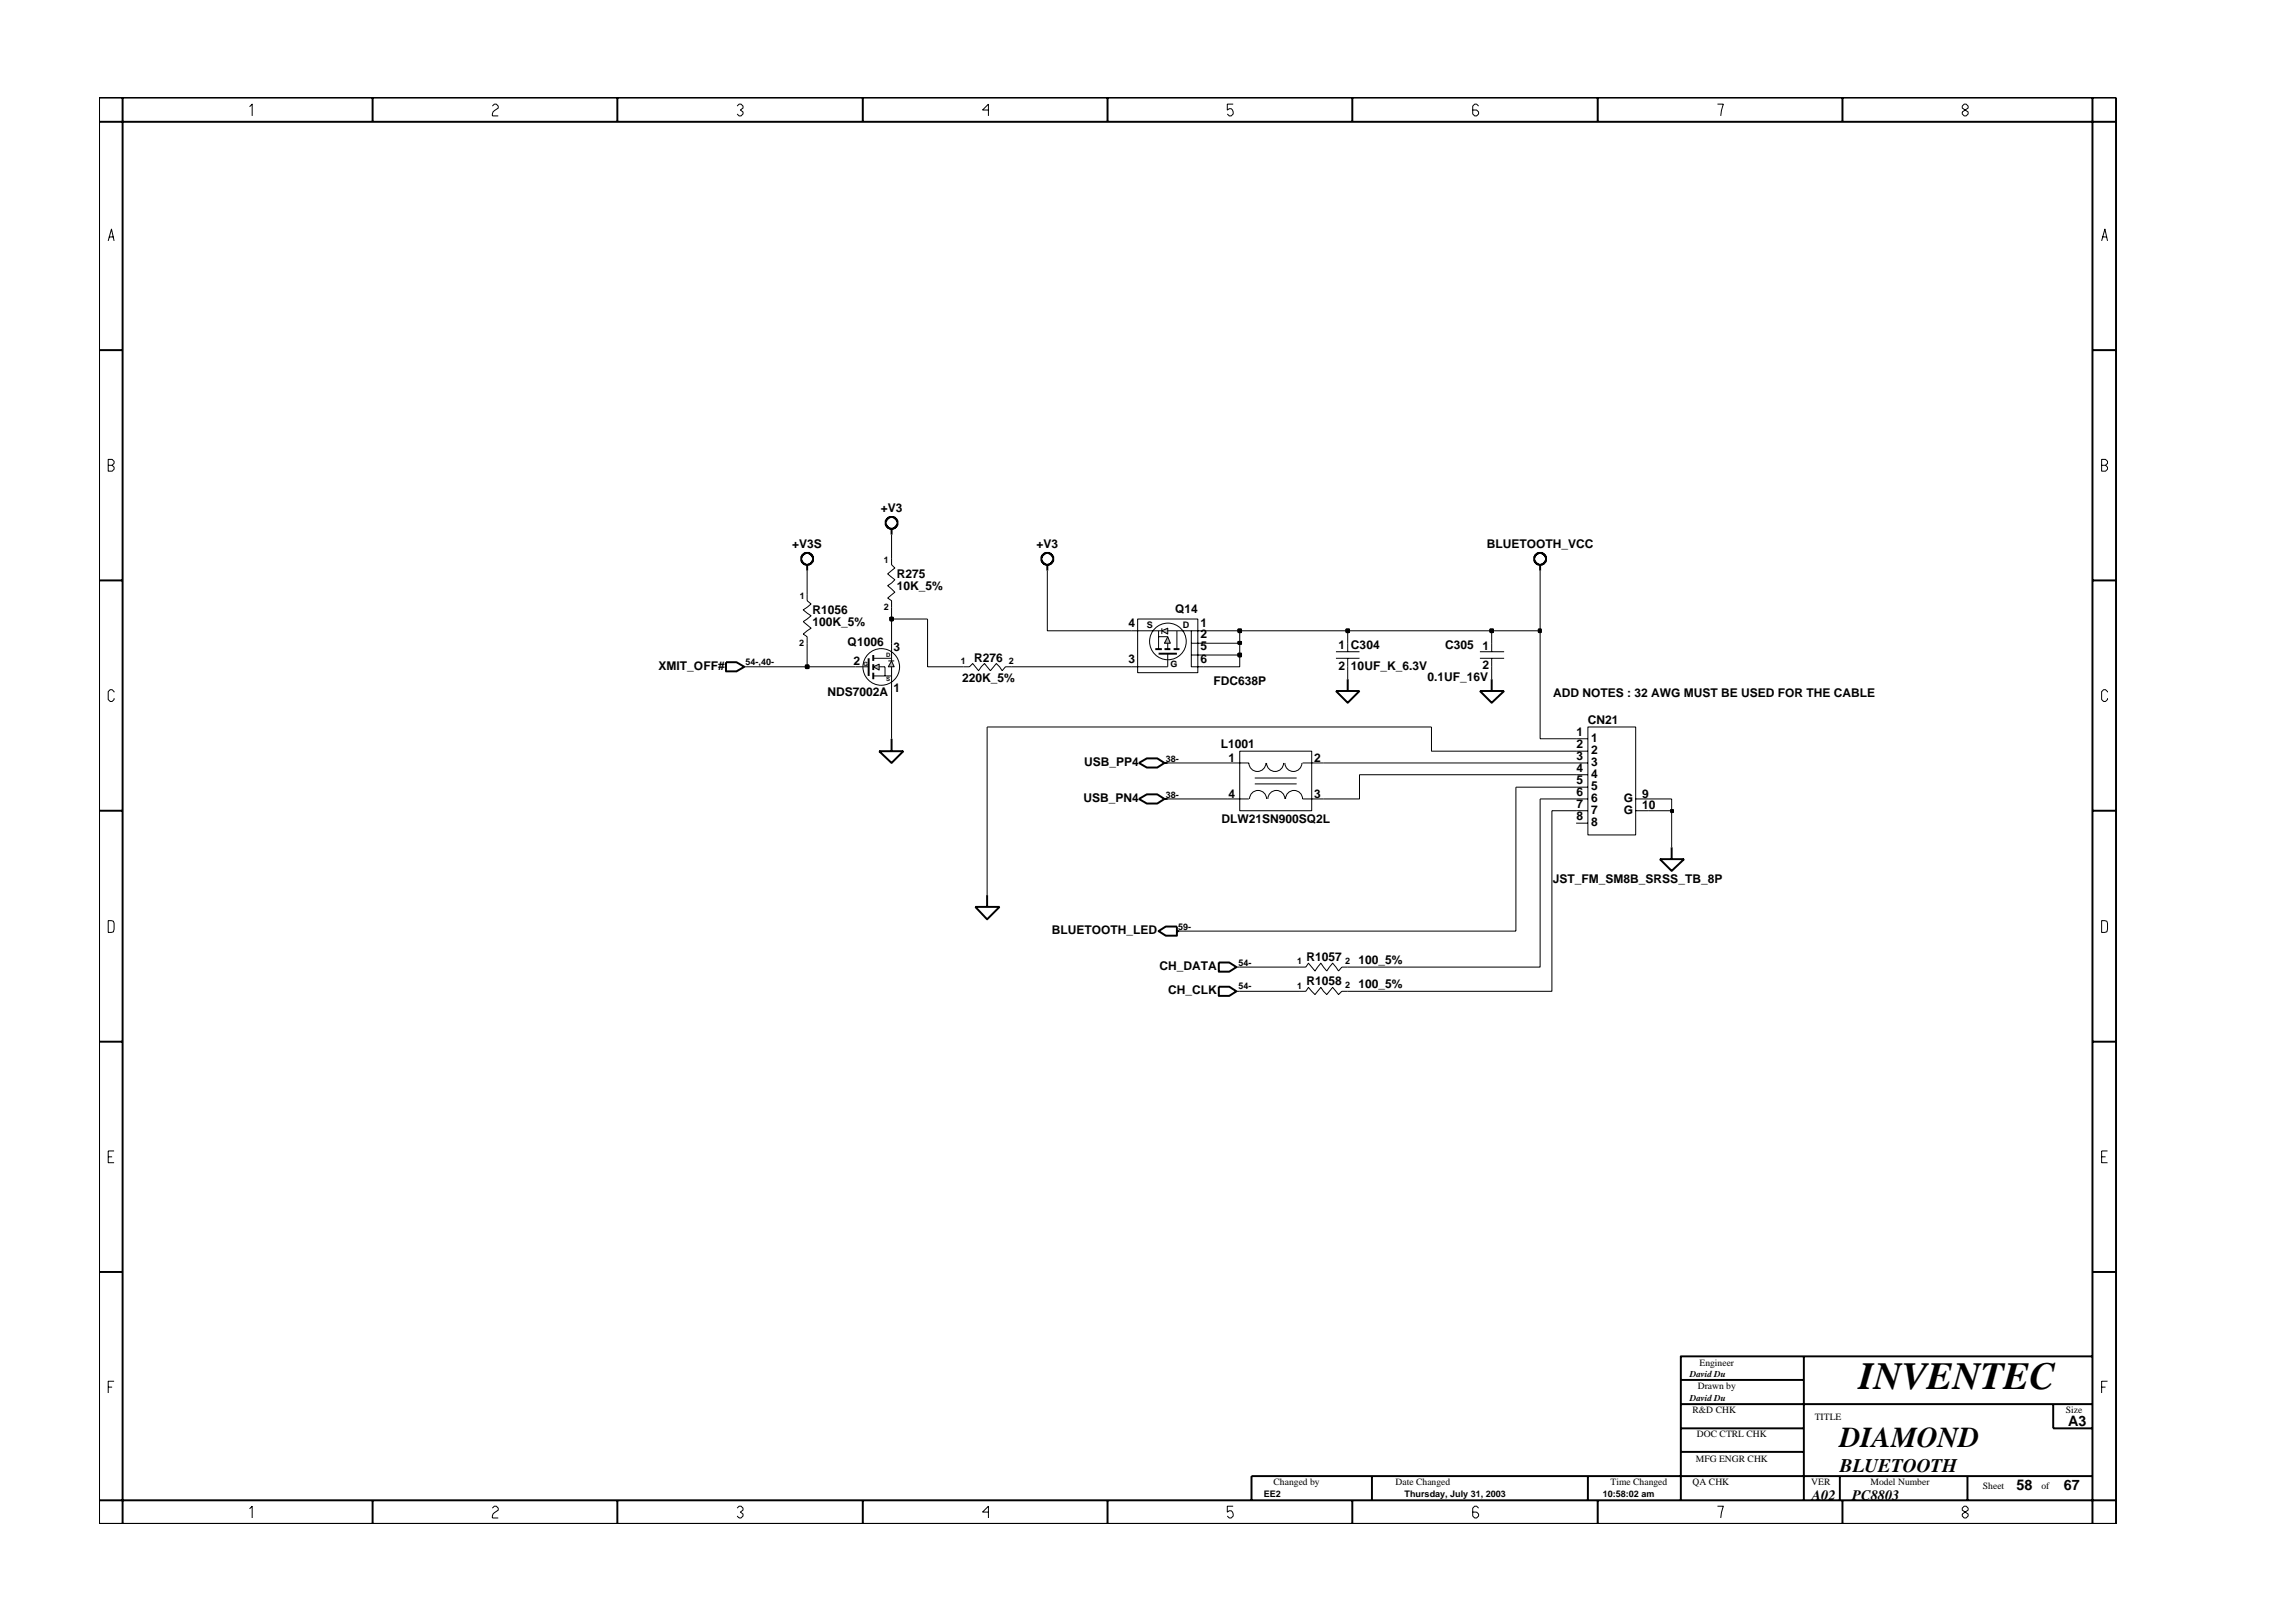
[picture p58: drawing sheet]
<svg xmlns="http://www.w3.org/2000/svg" width="297mm" height="210mm" viewBox="0 0 297 210" stroke-linecap="round" stroke-linejoin="round" font-family="sans-serif">
<defs><g id="words">
<text font-size="5" x="240.5" y="179.7">INVENTEC</text>
<text font-size="3.7" x="238" y="187.3">DIAMOND</text>
<text font-size="2.5" x="238" y="190.4">BLUETOOTH</text>
<g font-size="1.9">
<text x="267.6" y="184.6">A3</text>
<text x="234.4" y="194.1">A02</text>
<text x="239.6" y="194.1">PC8803</text>
<text x="260.9" y="192.9">58</text>
<text x="267" y="192.9">67</text>
</g>
<g font-size="1.6">
<text x="102.5" y="70.9">+V3S</text>
<text x="113.9" y="66.3">+V3</text>
<text x="134.1" y="70.9">+V3</text>
<text x="192.3" y="70.9">BLUETOOTH_VCC</text>
<text x="116" y="74.9">R275</text>
<text x="116" y="76.4">10K_5%</text>
<text x="105.1" y="81">100K_5%</text>
<text x="105.1" y="79.5">R1056</text>
<text x="109.7" y="83.6">Q1006</text>
<text x="146" y="81.1">4</text>
<text x="152" y="79.3">Q14</text>
<text x="155.3" y="81.1">1</text>
<text x="155.3" y="82.6">2</text>
<text x="85.2" y="86.7">XMIT_OFF#</text>
<text x="110.4" y="86.1">2</text>
<text x="115.6" y="84.3">3</text>
<text x="115.6" y="89.5">1</text>
<text x="124.5" y="88.3">220K_5%</text>
<text x="126" y="85.6">R276</text>
<text x="146" y="85.7">3</text>
<text x="155.3" y="84.1">5</text>
<text x="155.3" y="85.7">6</text>
<text x="157" y="88.6">FDC638P</text>
<text x="173.2" y="84">1 C304</text>
<text x="173.2" y="86.7">2</text>
<text x="174.8" y="86.7">10UF_K_6.3V</text>
<text x="184.7" y="88.1">0.1UF_16V</text>
<text x="187" y="84">C305</text>
<text x="191.8" y="84.2">1</text>
<text x="191.8" y="86.5">2</text>
<text x="107.1" y="90.1">NDS7002A</text>
<text x="200.9" y="90.2">ADD NOTES : 32 AWG MUST BE USED FOR THE CABLE</text>
<text x="204" y="95.2">1</text>
<text x="205.4" y="93.7">CN21</text>
<text x="140.3" y="99.1">USB_PP4</text>
<text x="157.9" y="96.8">L1001</text>
<text x="158.9" y="98.6">1</text>
<text x="170" y="98.6">2</text>
<text x="204" y="96.7">2</text>
<text x="204" y="98.4">3</text>
<text x="204" y="99.9">4</text>
<text x="204" y="101.4">5</text>
<text x="205.8" y="96">1</text>
<text x="205.8" y="97.6">2</text>
<text x="205.8" y="99.2">3</text>
<text x="205.8" y="100.7">4</text>
<text x="140.2" y="103.8">USB_PN4</text>
<text x="158" y="106.5">DLW21SN900SQ2L</text>
<text x="158.9" y="103.2">4</text>
<text x="170" y="103.2">3</text>
<text x="204" y="103">6</text>
<text x="204" y="104.5">7</text>
<text x="204" y="106.1">8</text>
<text x="205.8" y="102.2">5</text>
<text x="205.8" y="103.8">6</text>
<text x="205.8" y="105.3">7</text>
<text x="205.8" y="106.9">8</text>
<text x="210.1" y="105.3">G</text>
<text x="210.1" y="103.8">G</text>
<text x="212.5" y="103.2">9</text>
<text x="212.5" y="104.7">10</text>
<text x="200.9" y="114.3">JST_FM_SM8B_SRSS_TB_8P</text>
<text x="136.1" y="120.9">BLUETOOTH_LED</text>
<text x="150" y="125.6">CH_DATA</text>
<text x="169" y="124.4">R1057</text>
<text x="175.7" y="124.7">100_5%</text>
<text x="151.1" y="128.6">CH_CLK</text>
<text x="169" y="127.5">R1058</text>
<text x="175.7" y="127.9">100_5%</text>
</g>
<g font-size="1.2">
<text x="103.5" y="77.6">1</text>
<text x="114.3" y="72.8">1</text>
<text x="103.4" y="83.6">2</text>
<text x="114.3" y="78.9">2</text>
<text x="148.4" y="81.3">S</text>
<text x="153" y="81.3">D</text>
<text x="96.5" y="86.1">54-,40-</text>
<text x="124.3" y="86">1</text>
<text x="130.5" y="86">2</text>
<text x="151.4" y="86.4">G</text>
<text x="150.8" y="98.6">38-</text>
<text x="150.8" y="103.2">38-</text>
<text x="152.4" y="120.3">59-</text>
<text x="160.2" y="125">54-</text>
<text x="167.8" y="124.8">1</text>
<text x="174" y="124.7">2</text>
<text x="160.2" y="128">54-</text>
<text x="167.8" y="127.9">1</text>
<text x="174" y="127.9">2</text>
<text x="218.6" y="178.2">David Du</text>
<text x="219.6" y="179.8">Drawn by</text>
<text x="219.9" y="176.7">Engineer</text>
<text x="218.6" y="181.3">David Du</text>
<text x="219" y="182.9">R&amp;D CHK</text>
<text x="234.8" y="183.8">TITLE</text>
<text x="267.3" y="182.9">Size</text>
<text x="219.4" y="189.2">MFG ENGR CHK</text>
<text x="219.5" y="186">DOC CTRL CHK</text>
<text x="163.5" y="193.7">EE2</text>
<text x="164.8" y="192.2">Changed by</text>
<text x="180.6" y="192.2">Date Changed</text>
<text x="181.7" y="193.7">Thursday, July 31, 2003</text>
<text x="207.4" y="193.7">10:58:02 am</text>
<text x="208.4" y="192.2">Time Changed</text>
<text x="219" y="192.2">QA CHK</text>
<text x="234.3" y="192.2">VER</text>
<text x="242" y="192.2">Model Number</text>
<text x="256.5" y="192.7">Sheet</text>
<text x="264.1" y="192.7">of</text>
</g>
<g font-size=".8">
<text x="111.7" y="86.2">G</text>
<text x="114.7" y="85">D</text>
<text x="114.7" y="88.2">S</text>
</g>
</g></defs>
<g fill="none" stroke="#000" stroke-width=".25">
<path d="M134.8 71.9l.3-.2a.61 .61 0 0 1 .8 0l.4 .4v.5l-.6 .5h-.5v-.1h-.1l-.3-.3v-.1h-.1zM135.5 73.1v.7M93.9 85.7h1.4l1 .6-1 .6h-1.4zM113.7 97.2h3.2l-1.6 1.5zM115.3 95.6v1.6M147.3 98.7l1.1-.6h1.3l1 .6-1 .6h-1.3zM149.9 84.6h2.4M150.7 98.7h.4M172.8 89.4h3.1l-1.5 1.5zM174.4 87.9v1.5M191.5 89.4h3.1l-1.6 1.5zM193 87.9v1.5"/>
<path d="M126.2 117.4h3.1l-1.6 1.6zM127.7 115.8v1.6M147.3 103.4l1.1-.6h1.3l1 .6-1 .6h-1.3zM150.7 103.4h.4"/>
</g>
<g fill="none" stroke="#000" stroke-width=".13">
<path d="M96.3 86.3h.3M151.1 84.6v1.7M158.9 98.7h2.7a1.1 1.1 0 0 0 1.1 1.1 1.1 1.1 0 0 0 1.1-1.1M160.4 97.2h9.3v7.7h-9.3zM163.9 98.7a1.1 1.1 0 0 0 1.1 1.1 1.1 1.1 0 0 0 1.1-1.1M166.2 98.7a1.1 1.1 0 0 0 1.1 1.1 1.1 1.1 0 0 0 1.1-1.1M168.5 98.7h2.7M172.8 84.3h3.1M172.8 85.2h3.1M174.4 83.2v1.1M174.4 85.2v1.1M191.5 84.3h3.1"/>
<path d="M191.5 85.2h3.1M193 83.2v1.1M193 85.2v1.1M203.9 97.2h1.5M203.9 95.6h1.5M203.9 98.7h1.5M205.4 94.1h6.2v13.9h-6.2zM158.9 103.4h2.7M161.7 103.4a1.1 1.1 0 0 1 1.1-1.1 1.1 1.1 0 0 1 1.1 1.1M162.3 101.4h5.5M162.3 100.7h5.5M164 103.4a1.1 1.1 0 0 1 1.1-1.1 1.1 1.1 0 0 1 1.1 1.1"/>
<path d="M166.3 103.4a1.1 1.1 0 0 1 1.1-1.1 1.1 1.1 0 0 1 1.1 1.1h2.7M203.9 100.3h1.5M203.9 103.4h1.5M203.9 101.9h1.5M203.9 106.5h1.5M203.9 104.9h1.5M211.6 103.4h1.6M211.6 104.9h1.6"/>
</g>
<path d="M150.3 81.6l.8-.3v.8z" fill-rule="evenodd" fill="#b3b3b3" stroke="#000" stroke-width=".13"/>
<path d="M150.3 81.3v.8" fill="none" stroke="#000" stroke-width=".13"/>
<path d="M151.1 82.4l.3 .8h-.7z" fill-rule="evenodd" fill="#b3b3b3" stroke="#000" stroke-width=".13"/>
<path d="M114.7 67.2l.2-.1a.61 .61 0 0 1 .9 0l.3 .3v.5l-.5 .5h-.5v-.1h-.2l-.2-.2v-.2h-.1zM115.3 68.4v.8M198.6 71.9l.2-.2a.61 .61 0 0 1 .9 0l.3 .4v.5l-.5 .5h-.5v-.1h-.2l-.2-.3v-.1h-.1zM199.2 73.1v.7M112.4 85.2v2.3M149.5 84h.8M150.7 84h.7M151.8 84h.8M214.7 111.2h3.2l-1.6 1.5zM216.3 109.7v1.5M149.9 120.5l.9-.6h1.5v1.2h-1.5zM152.3 120.5h.3" fill="none" stroke="#000" stroke-width=".25"/>
<g fill="none" stroke="#000" stroke-width=".13">
<path d="M115.3 72.3v.8l.5 .4-1 .8 1 .7-1 .8 1 .8-1 .8 .5 .3v.9M110.7 86.3h1.7M124.7 86.3h.7l.4-.4 .8 .9 .8-.9 .7 .9 .8-.9 .8 .9 .4-.5h.7M146.4 81.6h3.9M146.4 86.3h4.7M147.2 80.1h7.8v7h-7.8zM149.9 81.6v2.4M149.9 82.4h1.2M151.1 81.6h4.6M151.1 83.2v.8M152.3 81.6v2.4M154.1 81.6v4.7h1.6"/>
<path d="M154.1 84.8h1.6M154.1 83.2h1.6"/>
<circle cx="151.1" cy="83" r="2.37"/>
</g>
<path d="M115.3 85.5l.4 .8h-.8z" fill-rule="evenodd" fill="#b3b3b3" stroke="#000" stroke-width=".13"/>
<path d="M114.9 85.5h.8" fill="none" stroke="#000" stroke-width=".13"/>
<path d="M113 86.3l.7-.3v.7z" fill-rule="evenodd" fill="#b3b3b3" stroke="#000" stroke-width=".13"/>
<path d="M104 71.6h.7h.1l.3 .3 .1 .7h-.1v.1l-.3 .3-.6 .1v-.1h-.2l-.3-.3v-.6v-.2zM104.4 73.1v.7M113 84.8v.7M113 86v.7M113 87.1v.8M157.7 124.6h1.3l1 .6-1 .5h-1.3zM157.7 127.7h1.3l1 .6-1 .6h-1.3z" fill="none" stroke="#000" stroke-width=".25"/>
<g fill="none" stroke="#000" stroke-width=".13">
<path d="M104.4 77v.7l.5 .5-1 .7 1 .8-1 .7 1 .9-1 .8 .5 .3v.8M113 87.5h2.3M113 85.2h2.3M113.7 86.3h.8v1.2M115.3 83.2v2.3M115.3 86.3v3.1M127.7 94.1v21.7M196.1 101.9v18.6h-43.5M199.2 103.4v21.8h-25.6l-.4 .5-.8-1.1-.8 1.1-.7-1.1-.8 1.1-.8-1.1-.4 .6h-8.9M203.9 104.9h-3.1v23.4h-27.2l-.4 .4-.8-.9-.8 .9-.7-.9-.8 .9-.8-.9-.4 .5h-8.9M213.2 104.9h3.1v4.8"/>
<circle cx="114" cy="86.3" r="2.37"/>
</g>
<path d="M216.2 104.8h.2v.3h-.2z" fill-rule="evenodd" fill="#c2c2c2" stroke="#000" stroke-width=".25"/>
<path d="M216.2 104.8h.2v.3h-.2z" fill="none" stroke="#000" stroke-width=".25"/>
<g fill="none" stroke="#000" stroke-width=".13">
<path d="M96.6 86.3h7.8M115.3 89.4v6.2M127.7 94.1h57.5v3.1h18.7M151.1 98.7h7.8M171.2 98.7h32.7M174.4 86.3v1.6M193 86.3v1.6M199.2 81.6v14h4.7M151.1 103.4h7.8M196.1 101.9h7.8M199.2 103.4h4.7M203.9 100.3h-28v3.1h-4.7"/>
<path d="M213.2 103.4h3.1v1.5"/>
</g>
<path d="M104.3 86.1h.3v.4h-.3z" fill-rule="evenodd" fill="#c2c2c2" stroke="#000" stroke-width=".25"/>
<path d="M104.3 86.1h.3v.4h-.3z" fill="none" stroke="#000" stroke-width=".25"/>
<path d="M104.4 83.2v3.1h6.3M120 80.1v6.2h4.7M130.8 86.3h15.6M155.7 84.8h4.7v1.5h-4.7" fill="none" stroke="#000" stroke-width=".13"/>
<path d="M160.2 84.6h.4v.3h-.4z" fill-rule="evenodd" fill="#c2c2c2" stroke="#000" stroke-width=".25"/>
<path d="M160.2 84.6h.4v.3h-.4z" fill="none" stroke="#000" stroke-width=".25"/>
<path d="M115.3 80.1v3.1M155.7 83.2h4.7v1.6" fill="none" stroke="#000" stroke-width=".13"/>
<path d="M160.2 83.1h.4v.2h-.4z" fill-rule="evenodd" fill="#c2c2c2" stroke="#000" stroke-width=".25"/>
<path d="M160.2 83.1h.4v.2h-.4z" fill="none" stroke="#000" stroke-width=".25"/>
<path d="M135.5 73.8v7.8h10.9M155.7 81.6h4.7v1.6M174.4 81.6v1.6M193 81.6v1.6" fill="none" stroke="#000" stroke-width=".13"/>
<path d="M160.2 81.5h.4v.3h-.4z" fill-rule="evenodd" fill="#c2c2c2" stroke="#000" stroke-width=".25"/>
<path d="M160.2 81.5h.4v.3h-.4z" fill="none" stroke="#000" stroke-width=".25"/>
<path d="M160.4 81.6h14" fill="none" stroke="#000" stroke-width=".13"/>
<path d="M174.2 81.5h.3v.3h-.3z" fill-rule="evenodd" fill="#c2c2c2" stroke="#000" stroke-width=".25"/>
<path d="M174.2 81.5h.3v.3h-.3z" fill="none" stroke="#000" stroke-width=".25"/>
<path d="M174.4 81.6h18.6" fill="none" stroke="#000" stroke-width=".13"/>
<path d="M192.8 81.5h.4v.3h-.4z" fill-rule="evenodd" fill="#c2c2c2" stroke="#000" stroke-width=".25"/>
<path d="M192.8 81.5h.4v.3h-.4z" fill="none" stroke="#000" stroke-width=".25"/>
<path d="M193 81.6h6.2" fill="none" stroke="#000" stroke-width=".13"/>
<path d="M199.1 81.5h.2v.3h-.2z" fill-rule="evenodd" fill="#c2c2c2" stroke="#000" stroke-width=".25"/>
<path d="M199.1 81.5h.2v.3h-.2z" fill="none" stroke="#000" stroke-width=".25"/>
<path d="M199.2 73.8v7.8" fill="none" stroke="#000" stroke-width=".13"/>
<path d="M115.2 79.9h.3v.4h-.3z" fill-rule="evenodd" fill="#c2c2c2" stroke="#000" stroke-width=".25"/>
<g fill="none" stroke="#000" stroke-width=".25">
<path d="M12.8 12.6h261v184.6h-261zM12.8 15.8h261M15.9 12.6v184.6M48.2 12.6v3.2M79.9 12.6v3.2M111.6 12.6v3.2M143.3 12.6v3.2M174.9 12.6v3.2M206.7 12.6v3.2M238.4 12.6v3.2M270.7 12.6v184.6M12.8 45.3h3.1"/>
<path d="M270.7 45.3h3.1M12.8 75.1h3.1M115.2 79.9h.3v.4h-.3zM270.7 75.1h3.1M12.8 104.9h3.1M270.7 104.9h3.1M12.8 134.8h3.1M270.7 134.8h3.1M12.8 164.6h3.1M217.5 178.6h15.9M233.4 175.5v18.7M270.7 175.5h-53.2v18.7"/>
<path d="M270.7 164.6h3.1M12.8 194.2h261M48.2 194.2v3M79.9 194.2v3M111.6 194.2v3M143.3 194.2v3M174.9 194.2v3M177.5 191v3.2M205.4 191v3.2M206.7 194.2v3M217.5 181.7h53.2M217.5 184.8h15.9"/>
<path d="M217.5 187.9h15.9M238 191v3.2M238.4 194.2v3M254.5 191v3.2M265.6 181.7v3.1h5.1M270.7 191h-108.8v3.2"/>
</g>
<g fill="none" stroke="#000" stroke-width=".13">
<path d="M32.3 13.8l.3-.3v1.5M63.7 13.7l.3-.2h.2l.3 .2v.3l-.5 .3-.3 .4v.3h.8M95.4 13.7l.2-.2h.3l.2 .2v.3l-.3 .2 .3 .3v.2l-.2 .3h-.3l-.2-.3M127.9 14.2h-.8l.8-.7v1.5M159.5 13.5h-.7v.7l.2-.1a.5 .5 0 0 1 .5 .6l-.2 .3h-.3l-.2-.3M191.3 13.7l-.3-.2h-.2l-.3 .2v1l.3 .3h.2l.3-.3v-.2l-.3-.3h-.5M222.2 13.5h.8l-.4 1.5M253.9 13.7l.2-.2h.3l.2 .2v.3l-.7 .5v.2l.2 .3h.3l.2-.3v-.2l-.7-.5zM14 31.2l.4-1.6 .4 1.6M14.1 30.7h.6M271.9 31.2l.4-1.6 .4 1.6M272 30.7h.6"/>
<path d="M14 59.5h.5l.3 .2v.3l-.3 .2 .3 .3v.2l-.3 .3h-.5zM271.9 59.5h.5l.3 .2v.3l-.3 .2 .3 .3v.2l-.3 .3h-.5zM14 60.2h.5M104.4 73.8v3.2M115.3 78.6v1.5h4.7M115.3 69.2v3.1M271.9 60.2h.5M14.8 89.6l-.3-.3h-.2l-.3 .2v1l.3 .3h.2l.3-.3v-.1M272.7 89.6l-.3-.3h-.3l-.2 .2v1l.2 .3h.3l.3-.3v-.1M14 119.1l.7 .1 .1 .3-.1 1.1-.7 .1zM271.9 119.1l.7 .1 .1 .3-.1 1.1-.7 .1zM14 149.7h.5"/>
<path d="M14.8 148.9h-.8v1.6h.8M271.9 149.7h.5M272.7 148.9h-.8v1.6h.8M14 179.5h.5M14.8 178.7h-.8v1.6M271.9 179.5h.5M272.7 178.7h-.8v1.6M32.3 195.3l.3-.4v1.5M63.7 195.2l.3-.3h.2l.3 .3v.2l-.7 .5-.1 .3v.2h.8M95.4 195.2l.2-.3h.3l.2 .3v.2l-.3 .3 .3 .2v.3l-.2 .2h-.3l-.2-.2M127.9 195.7h-.8l.8-.8v1.5M159.5 194.9h-.7v.8l.2-.2a.5 .5 0 0 1 .5 .7l-.2 .2h-.3l-.2-.2"/>
<path d="M191.3 195.2l-.3-.3h-.2l-.3 .3v1l.3 .2h.2l.3-.2v-.3l-.3-.2h-.5M222.2 194.9h.8l-.4 1.5M254.1 194.9l-.2 .3v.2l.7 .5v.3l-.2 .2h-.3l-.2-.2v-.3l.7-.5v-.2l-.2-.3z"/>
</g>
<use href="#words"/>
</svg>
